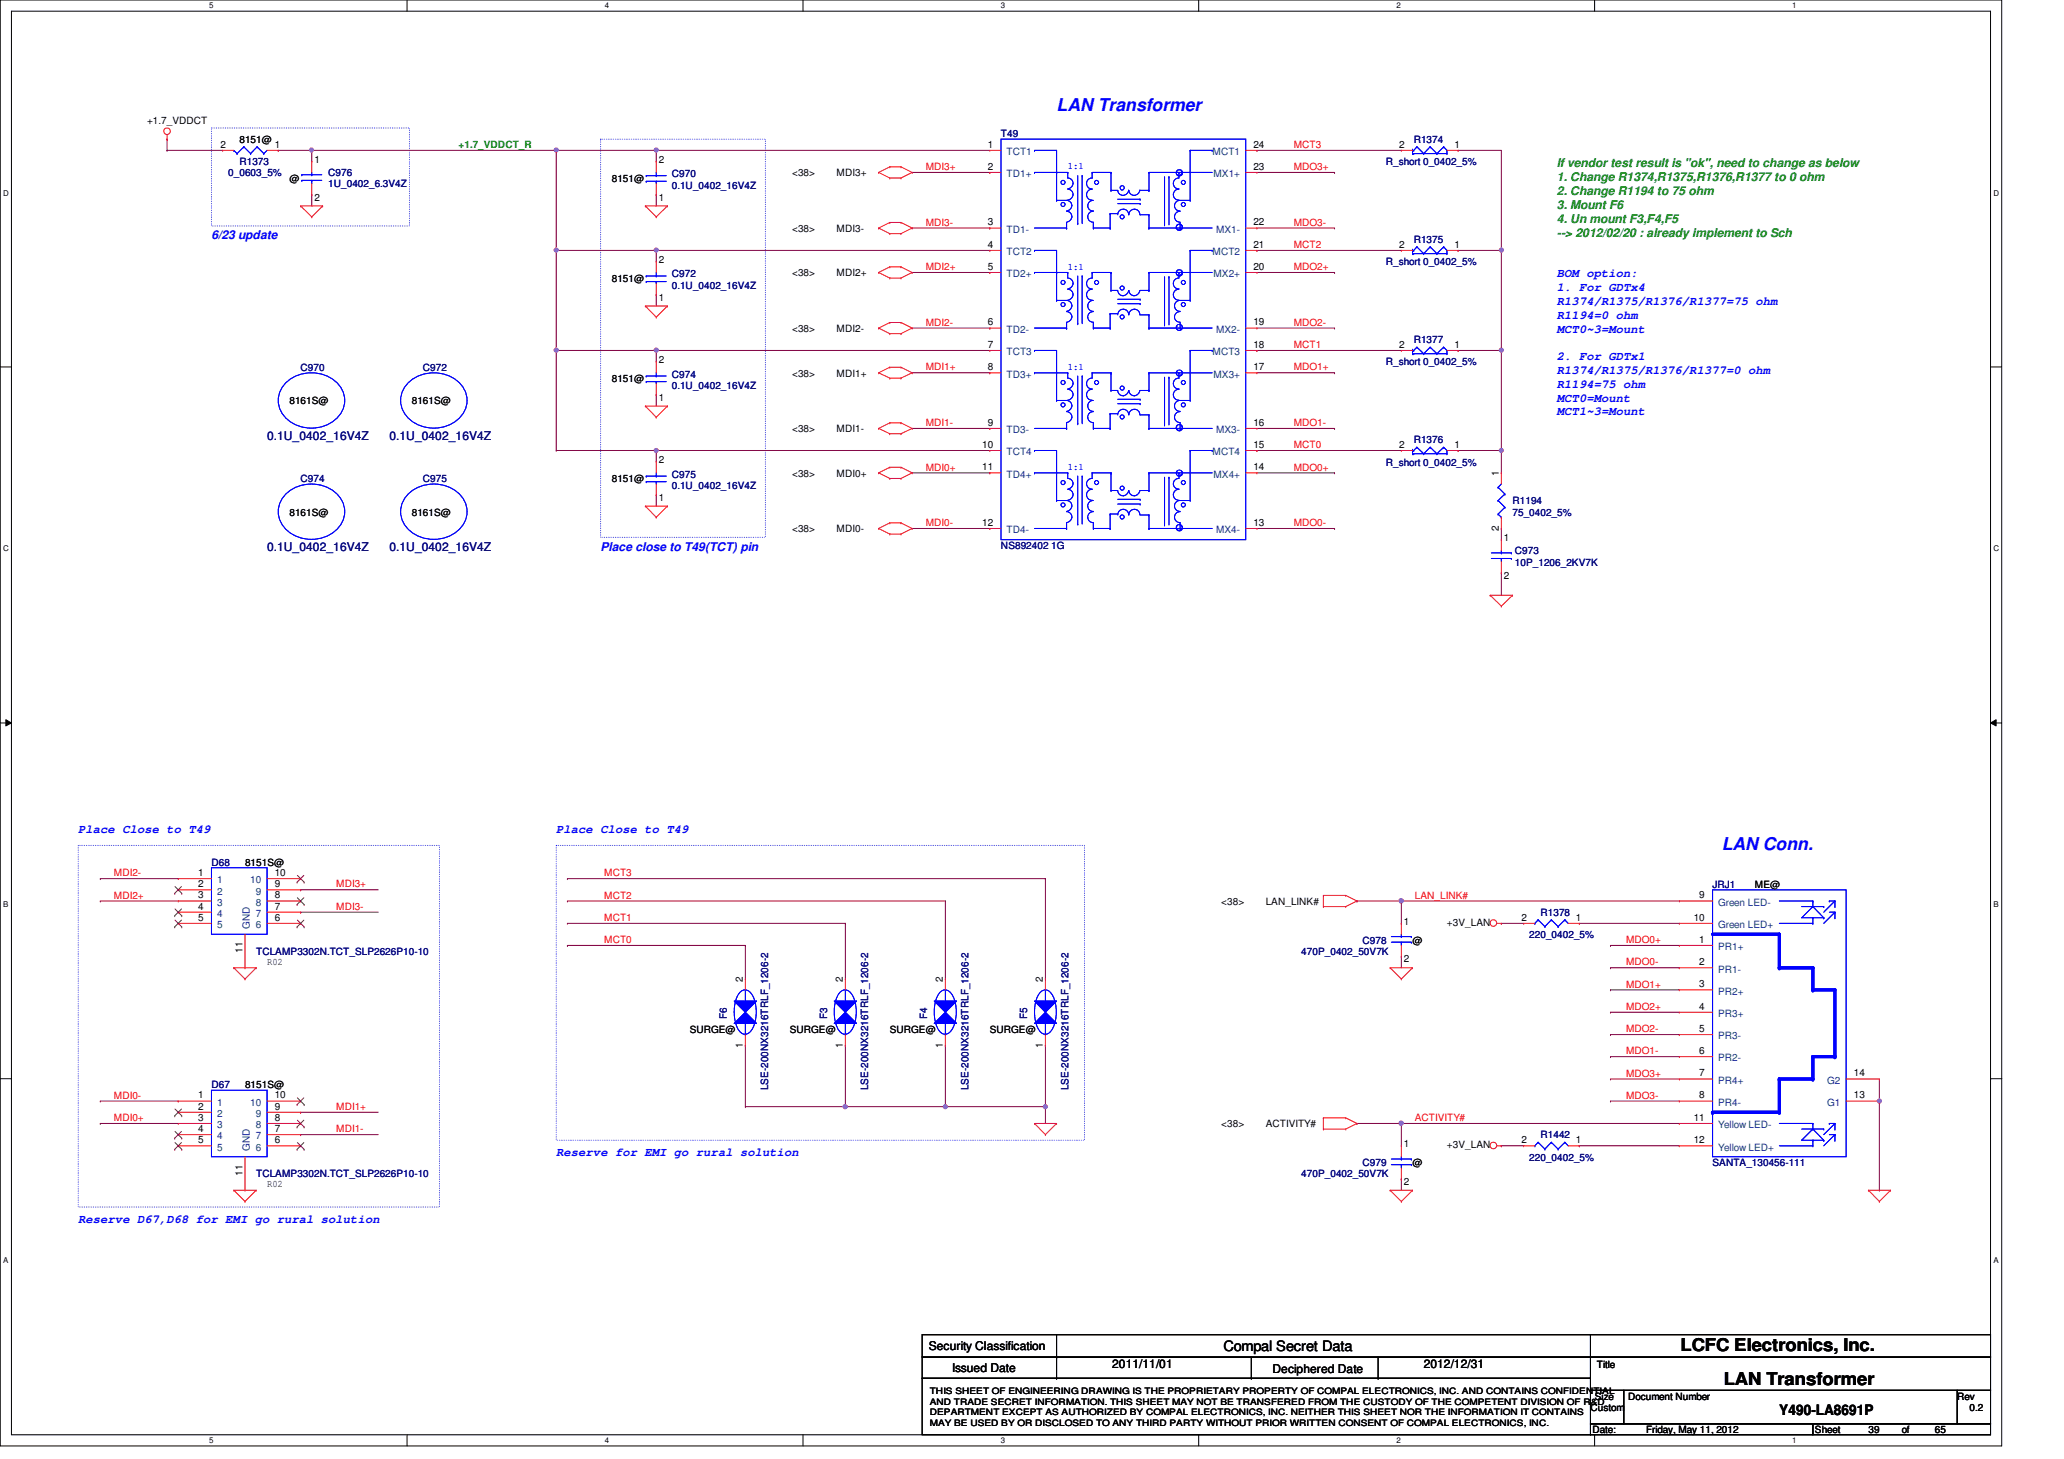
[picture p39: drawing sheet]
<svg xmlns="http://www.w3.org/2000/svg" width="297mm" height="210mm" viewBox="0 0 297 210" stroke-linecap="round" stroke-linejoin="round" font-family="sans-serif">
<defs><g id="words">
<g font-size="2.5" fill="#00f">
<text x="152.1" y="16">LAN Transformer</text>
<text x="247.8" y="122.3">LAN Conn.</text>
</g>
<g font-size="2.5">
<text x="241.8" y="194.4">LCFC Electronics, Inc.</text>
<text x="248.1" y="199.2">LAN Transformer</text>
</g>
<g font-size="2.1">
<text x="176.1" y="194.4">Compal Secret Data</text>
<text x="256.1" y="203.5">Y490-LA8691P</text>
</g>
<g font-size="1.7" fill="#008000">
<text x="224.1" y="24">If vendor test result is &quot;ok&quot;, need to change as below</text>
<text x="224.1" y="26">1. Change R1374,R1375,R1376,R1377 to 0 ohm</text>
<text x="224.1" y="28.1">2. Change R1194 to 75 ohm</text>
<text x="224.1" y="30.1">3. Mount F6</text>
<text x="224.1" y="32.1">4. Un mount F3,F4,F5</text>
<text x="224.1" y="34.2">--&gt; 2012/02/20 : already implement to Sch</text>
</g>
<g font-size="1.7" fill="#00f">
<text x="30.4" y="34.4">6/23 update</text>
<text x="224.1" y="39.9">BOM option:</text>
<text x="224.1" y="41.9">1. For GDTx4</text>
<text x="224.1" y="43.9">R1374/R1375/R1376/R1377=75 ohm</text>
<text x="224.1" y="45.8">R1194=0 ohm</text>
<text x="224.1" y="47.8">MCT0~3=Mount</text>
<text x="224.1" y="51.8">2. For GDTx1</text>
<text x="224.1" y="53.8">R1374/R1375/R1376/R1377=0 ohm</text>
<text x="224.1" y="55.8">R1194=75 ohm</text>
<text x="224.1" y="57.8">MCT0=Mount</text>
<text x="224.1" y="59.8">MCT1~3=Mount</text>
<text x="86.4" y="79.2">Place close to T49(TCT) pin</text>
<text x="11.3" y="119.9">Place Close to T49</text>
<text x="80" y="119.9">Place Close to T49</text>
<text x="80" y="166.3">Reserve for EMI go rural solution</text>
<text x="11.3" y="175.9">Reserve D67,D68 for EMI go rural solution</text>
</g>
<g font-size="1.7" fill="#000080">
<text x="38.4" y="63.2">0.1U_0402_16V4Z</text>
<text x="56" y="63.2">0.1U_0402_16V4Z</text>
<text x="38.4" y="79.2">0.1U_0402_16V4Z</text>
<text x="56" y="79.2">0.1U_0402_16V4Z</text>
</g>
<g font-size="1.7">
<text x="133.7" y="194.3">Security Classification</text>
<text x="137" y="197.3">Issued Date</text>
<text x="160.1" y="196.8">2011/11/01</text>
<text x="183.1" y="197.5">Deciphered Date</text>
<text x="204.9" y="196.8">2012/12/31</text>
</g>
<g font-size="1.4">
<text x="21.2" y="17.9">+1.7_VDDCT</text>
<text x="31.7" y="21.3">2</text>
<text x="34.5" y="20.6">8151@</text>
<text x="39.5" y="21.3">1</text>
<text x="45.3" y="23.4">1</text>
<text x="94.8" y="23.4">2</text>
<text x="142.2" y="21.3">1</text>
<text x="180.4" y="21.3">24</text>
<text x="201.4" y="21.3">2</text>
<text x="209.3" y="21.3">1</text>
<text x="41.7" y="26.2">@</text>
<text x="45.3" y="28.9">2</text>
<text x="88" y="26.2">8151@</text>
<text x="94.8" y="28.9">1</text>
<text x="114" y="25.4">&lt;38&gt;</text>
<text x="120.4" y="25.4">MDI3+</text>
<text x="142.2" y="24.4">2</text>
<text x="180.4" y="24.4">23</text>
<text x="114" y="33.4">&lt;38&gt;</text>
<text x="120.4" y="33.4">MDI3-</text>
<text x="142.2" y="32.4">3</text>
<text x="142.2" y="35.6">4</text>
<text x="180.4" y="35.6">21</text>
<text x="180.4" y="32.4">22</text>
<text x="201.4" y="35.6">2</text>
<text x="209.3" y="35.6">1</text>
<text x="88" y="40.6">8151@</text>
<text x="94.8" y="37.8">2</text>
<text x="114" y="39.8">&lt;38&gt;</text>
<text x="120.4" y="39.8">MDI2+</text>
<text x="142.2" y="38.8">5</text>
<text x="180.4" y="38.8">20</text>
<text x="94.8" y="43.3">1</text>
<text x="114" y="47.8">&lt;38&gt;</text>
<text x="120.4" y="47.8">MDI2-</text>
<text x="142.2" y="46.8">6</text>
<text x="180.4" y="46.8">19</text>
<text x="94.8" y="52.2">2</text>
<text x="142.2" y="50">7</text>
<text x="142.2" y="53.3">8</text>
<text x="180.4" y="50">18</text>
<text x="180.4" y="53.3">17</text>
<text x="201.4" y="50">2</text>
<text x="209.3" y="50">1</text>
<text x="41.7" y="58.2">8161S@</text>
<text x="59.3" y="58.2">8161S@</text>
<text x="88" y="55">8151@</text>
<text x="94.8" y="57.7">1</text>
<text x="114" y="54.2">&lt;38&gt;</text>
<text x="120.4" y="54.2">MDI1+</text>
<text x="114" y="62.2">&lt;38&gt;</text>
<text x="120.4" y="62.2">MDI1-</text>
<text x="141.3" y="64.4">10</text>
<text x="142.2" y="61.3">9</text>
<text x="180.4" y="61.3">16</text>
<text x="180.4" y="64.4">15</text>
<text x="201.4" y="64.4">2</text>
<text x="209.3" y="64.4">1</text>
<text x="88" y="69.4">8151@</text>
<text x="94.8" y="66.6">2</text>
<text x="114" y="68.6">&lt;38&gt;</text>
<text x="120.4" y="68.6">MDI0+</text>
<text x="141.3" y="67.6">11</text>
<text x="180.4" y="67.6">14</text>
<text x="215.7" y="68.5" transform="rotate(-90 215.7 68.5)">1</text>
<text x="41.7" y="74.2">8161S@</text>
<text x="59.3" y="74.2">8161S@</text>
<text x="94.8" y="72.1">1</text>
<text x="114" y="76.6">&lt;38&gt;</text>
<text x="120.4" y="76.6">MDI0-</text>
<text x="141.3" y="75.6">12</text>
<text x="180.4" y="75.6">13</text>
<text x="215.7" y="76.3" transform="rotate(-90 215.7 76.3)">2</text>
<text x="216.4" y="77.8">1</text>
<text x="216.4" y="83.3">2</text>
<text x="35.3" y="124.6">8151S@</text>
<text x="28.5" y="126">1</text>
<text x="28.5" y="127.6">2</text>
<text x="28.5" y="129.2">3</text>
<text x="28.5" y="130.9">4</text>
<text x="39.5" y="130.9">7</text>
<text x="39.5" y="129.2">8</text>
<text x="39.5" y="127.6">9</text>
<text x="39.5" y="126">10</text>
<text x="175.8" y="130.2">&lt;38&gt;</text>
<text x="182.2" y="130.2">LAN_LINK#</text>
<text x="244.6" y="129.2">9</text>
<text x="252.6" y="127.8">ME@</text>
<text x="28.5" y="132.5">5</text>
<text x="34.9" y="137.1" transform="rotate(-90 34.9 137.1)">11</text>
<text x="39.5" y="132.5">6</text>
<text x="202.1" y="133">1</text>
<text x="203.3" y="135.8">@</text>
<text x="208.2" y="133.2">+3V_LAN</text>
<text x="219" y="132.5">2</text>
<text x="226.8" y="132.5">1</text>
<text x="243.8" y="132.5">10</text>
<text x="244.6" y="135.6">1</text>
<text x="38.4" y="138.8">R02</text>
<text x="106.9" y="141.3" transform="rotate(-90 106.9 141.3)">2</text>
<text x="121.3" y="141.3" transform="rotate(-90 121.3 141.3)">2</text>
<text x="135.7" y="141.3" transform="rotate(-90 135.7 141.3)">2</text>
<text x="150.1" y="141.3" transform="rotate(-90 150.1 141.3)">2</text>
<text x="202.1" y="138.5">2</text>
<text x="244.6" y="142">3</text>
<text x="244.6" y="138.9">2</text>
<text x="99.3" y="148.6">SURGE@</text>
<text x="113.7" y="148.6">SURGE@</text>
<text x="128.1" y="148.6">SURGE@</text>
<text x="142.4" y="148.6">SURGE@</text>
<text x="244.6" y="148.5">5</text>
<text x="244.6" y="145.2">4</text>
<text x="106.9" y="150.7" transform="rotate(-90 106.9 150.7)">1</text>
<text x="121.3" y="150.7" transform="rotate(-90 121.3 150.7)">1</text>
<text x="135.7" y="150.7" transform="rotate(-90 135.7 150.7)">1</text>
<text x="150.1" y="150.7" transform="rotate(-90 150.1 150.7)">1</text>
<text x="244.6" y="154.9">7</text>
<text x="244.6" y="151.6">6</text>
<text x="266.8" y="154.9">14</text>
<text x="28.5" y="158">1</text>
<text x="28.5" y="159.6">2</text>
<text x="28.5" y="161.2">3</text>
<text x="35.3" y="156.6">8151S@</text>
<text x="39.5" y="161.2">8</text>
<text x="39.5" y="159.6">9</text>
<text x="39.5" y="158">10</text>
<text x="243.8" y="161.2">11</text>
<text x="244.6" y="158">8</text>
<text x="266.8" y="158">13</text>
<text x="28.5" y="162.9">4</text>
<text x="28.5" y="164.5">5</text>
<text x="39.5" y="164.5">6</text>
<text x="39.5" y="162.9">7</text>
<text x="175.8" y="162.2">&lt;38&gt;</text>
<text x="182.2" y="162.2">ACTIVITY#</text>
<text x="202.1" y="165">1</text>
<text x="203.3" y="167.8">@</text>
<text x="208.2" y="165.2">+3V_LAN</text>
<text x="219" y="164.5">2</text>
<text x="226.8" y="164.5">1</text>
<text x="243.8" y="164.5">12</text>
<text x="34.9" y="169.1" transform="rotate(-90 34.9 169.1)">11</text>
<text x="38.4" y="170.8">R02</text>
<text x="202.1" y="170.5">2</text>
<text x="229.8" y="196.8">Title</text>
<text x="228.9" y="203">Custom</text>
<text x="229.5" y="201.4">Size</text>
<text x="234.3" y="201.4">Document Number</text>
<text x="281.7" y="201.4">Rev</text>
<text x="283.5" y="203">0.2</text>
<text x="229.2" y="206.2">Date:</text>
<text x="236.9" y="206.2">Friday, May 11, 2012</text>
<text x="261.2" y="206.2">Sheet</text>
<text x="268.9" y="206.2">39</text>
<text x="273.7" y="206.2">of</text>
<text x="278.5" y="206.2">65</text>
</g>
<g font-size="1.4" fill="#000080">
<text x="34.5" y="23.7">R1373</text>
<text x="144.1" y="19.8">T49</text>
<text x="199.4" y="23.7">R_short 0_0402_5%</text>
<text x="203.5" y="20.6">R1374</text>
<text x="32.8" y="25.4">0_0603_5%</text>
<text x="47.2" y="25.4">C976</text>
<text x="47.2" y="27">1U_0402_6.3V4Z</text>
<text x="96.7" y="25.5">C970</text>
<text x="96.7" y="27.1">0.1U_0402_16V4Z</text>
<text x="203.5" y="35">R1375</text>
<text x="96.7" y="39.9">C972</text>
<text x="96.7" y="41.5">0.1U_0402_16V4Z</text>
<text x="199.4" y="38.2">R_short 0_0402_5%</text>
<text x="43.3" y="53.4">C970</text>
<text x="60.9" y="53.4">C972</text>
<text x="199.4" y="52.6">R_short 0_0402_5%</text>
<text x="203.5" y="49.4">R1377</text>
<text x="96.7" y="54.3">C974</text>
<text x="96.7" y="55.9">0.1U_0402_16V4Z</text>
<text x="203.5" y="63.8">R1376</text>
<text x="43.3" y="69.4">C974</text>
<text x="60.9" y="69.4">C975</text>
<text x="96.7" y="68.7">C975</text>
<text x="96.7" y="70.3">0.1U_0402_16V4Z</text>
<text x="199.4" y="67">R_short 0_0402_5%</text>
<text x="217.7" y="72.6">R1194</text>
<text x="217.7" y="74.2">75_0402_5%</text>
<text x="144.1" y="79">NS892402 1G</text>
<text x="218" y="79.8">C973</text>
<text x="218" y="81.4">10P_1206_2KV7K</text>
<text x="30.4" y="124.6">D68</text>
<text x="221.7" y="131.8">R1378</text>
<text x="246.5" y="127.8">JRJ1</text>
<text x="36.9" y="137.4">TCLAMP3302N.TCT_SLP2626P10-10</text>
<text x="187.3" y="137.4">470P_0402_50V7K</text>
<text x="196.1" y="135.8">C978</text>
<text x="220.1" y="135">220_0402_5%</text>
<text x="104.6" y="146.6" transform="rotate(-90 104.6 146.6)">F6</text>
<text x="119" y="146.6" transform="rotate(-90 119 146.6)">F3</text>
<text x="133.4" y="146.6" transform="rotate(-90 133.4 146.6)">F4</text>
<text x="147.8" y="146.6" transform="rotate(-90 147.8 146.6)">F5</text>
<text x="30.4" y="156.6">D67</text>
<text x="110.5" y="156.8" transform="rotate(-90 110.5 156.8)">LSE-200NX3216TRLF_1206-2</text>
<text x="124.9" y="156.8" transform="rotate(-90 124.9 156.8)">LSE-200NX3216TRLF_1206-2</text>
<text x="139.4" y="156.8" transform="rotate(-90 139.4 156.8)">LSE-200NX3216TRLF_1206-2</text>
<text x="153.8" y="156.8" transform="rotate(-90 153.8 156.8)">LSE-200NX3216TRLF_1206-2</text>
<text x="196.1" y="167.8">C979</text>
<text x="220.1" y="167">220_0402_5%</text>
<text x="221.7" y="163.8">R1442</text>
<text x="246.5" y="167.8">SANTA_130456-111</text>
<text x="36.9" y="169.4">TCLAMP3302N.TCT_SLP2626P10-10</text>
<text x="187.3" y="169.4">470P_0402_50V7K</text>
</g>
<text font-size="1.4" fill="#008000" x="66" y="21.3">+1.7_VDDCT_R</text>
<g font-size="1.4" fill="#004080">
<text x="144.9" y="22.3">TCT1</text>
<text x="174.5" y="22.3">MCT1</text>
<text x="144.9" y="25.5">TD1+</text>
<text x="174.6" y="25.5">MX1+</text>
<text x="144.9" y="33.5">TD1-</text>
<text x="175" y="33.5">MX1-</text>
<text x="144.9" y="36.7">TCT2</text>
<text x="144.9" y="39.9">TD2+</text>
<text x="174.5" y="36.7">MCT2</text>
<text x="174.6" y="39.9">MX2+</text>
<text x="144.9" y="47.9">TD2-</text>
<text x="175" y="47.9">MX2-</text>
<text x="144.9" y="51.1">TCT3</text>
<text x="174.5" y="51.1">MCT3</text>
<text x="144.9" y="54.3">TD3+</text>
<text x="174.6" y="54.3">MX3+</text>
<text x="144.9" y="62.3">TD3-</text>
<text x="144.9" y="65.5">TCT4</text>
<text x="174.5" y="65.5">MCT4</text>
<text x="175" y="62.3">MX3-</text>
<text x="144.9" y="68.7">TD4+</text>
<text x="174.6" y="68.7">MX4+</text>
<text x="144.9" y="76.7">TD4-</text>
<text x="175" y="76.7">MX4-</text>
<text x="31.2" y="127.1">1</text>
<text x="31.2" y="128.7">2</text>
<text x="31.2" y="130.3">3</text>
<text x="31.2" y="131.9">4</text>
<text x="36" y="127.1">10</text>
<text x="36.8" y="131.9">7</text>
<text x="36.8" y="130.3">8</text>
<text x="36.8" y="128.7">9</text>
<text x="247.3" y="130.3">Green LED-</text>
<text x="31.2" y="133.5">5</text>
<text x="35.9" y="133.6" transform="rotate(-90 35.9 133.6)">GND</text>
<text x="36.8" y="133.5">6</text>
<text x="247.3" y="136.7">PR1+</text>
<text x="247.3" y="133.5">Green LED+</text>
<text x="247.3" y="143.1">PR2+</text>
<text x="247.3" y="139.9">PR1-</text>
<text x="247.3" y="149.5">PR3-</text>
<text x="247.3" y="146.3">PR3+</text>
<text x="247.3" y="155.9">PR4+</text>
<text x="247.3" y="152.7">PR2-</text>
<text x="263" y="155.9">G2</text>
<text x="31.2" y="159.1">1</text>
<text x="31.2" y="160.7">2</text>
<text x="36" y="159.1">10</text>
<text x="36.8" y="160.7">9</text>
<text x="247.3" y="159.1">PR4-</text>
<text x="263" y="159.1">G1</text>
<text x="31.2" y="162.3">3</text>
<text x="31.2" y="163.9">4</text>
<text x="31.2" y="165.5">5</text>
<text x="35.9" y="165.6" transform="rotate(-90 35.9 165.6)">GND</text>
<text x="36.8" y="165.5">6</text>
<text x="36.8" y="163.9">7</text>
<text x="36.8" y="162.3">8</text>
<text x="247.3" y="162.3">Yellow LED-</text>
<text x="247.3" y="165.5">Yellow LED+</text>
</g>
<g font-size="1.4" fill="#f00">
<text x="186.2" y="21.3">MCT3</text>
<text x="133.2" y="24.5">MDI3+</text>
<text x="186.2" y="24.5">MDO3+</text>
<text x="133.2" y="32.5">MDI3-</text>
<text x="186.2" y="35.7">MCT2</text>
<text x="186.2" y="32.5">MDO3-</text>
<text x="133.2" y="38.9">MDI2+</text>
<text x="186.2" y="38.9">MDO2+</text>
<text x="133.2" y="46.9">MDI2-</text>
<text x="186.2" y="46.9">MDO2-</text>
<text x="133.2" y="53.3">MDI1+</text>
<text x="186.2" y="50.1">MCT1</text>
<text x="186.2" y="53.3">MDO1+</text>
<text x="133.2" y="61.3">MDI1-</text>
<text x="186.2" y="64.5">MCT0</text>
<text x="186.2" y="61.3">MDO1-</text>
<text x="133.2" y="67.7">MDI0+</text>
<text x="186.2" y="67.7">MDO0+</text>
<text x="133.2" y="75.7">MDI0-</text>
<text x="186.2" y="75.7">MDO0-</text>
<text x="16.4" y="129.3">MDI2+</text>
<text x="16.4" y="126.1">MDI2-</text>
<text x="48.4" y="127.7">MDI3+</text>
<text x="48.4" y="130.9">MDI3-</text>
<text x="86.9" y="129.3">MCT2</text>
<text x="86.9" y="126.1">MCT3</text>
<text x="203.6" y="129.3">LAN_LINK#</text>
<text x="86.9" y="132.5">MCT1</text>
<text x="86.9" y="135.7">MCT0</text>
<text x="234" y="135.7">MDO0+</text>
<text x="234" y="138.9">MDO0-</text>
<text x="234" y="142.1">MDO1+</text>
<text x="234" y="145.3">MDO2+</text>
<text x="234" y="148.5">MDO2-</text>
<text x="234" y="151.7">MDO1-</text>
<text x="234" y="154.9">MDO3+</text>
<text x="16.4" y="161.3">MDI0+</text>
<text x="16.4" y="158.1">MDI0-</text>
<text x="48.4" y="159.7">MDI1+</text>
<text x="203.6" y="161.3">ACTIVITY#</text>
<text x="234" y="158.1">MDO3-</text>
<text x="48.4" y="162.9">MDI1-</text>
</g>
<g font-size="1.4" fill="#00f">
<text x="153.7" y="24.4">1:1</text>
<text x="153.7" y="38.8">1:1</text>
<text x="153.7" y="53.2">1:1</text>
<text x="153.7" y="67.6">1:1</text>
</g>
<g font-size="1.3">
<text x="133.8" y="200.6">THIS SHEET OF ENGINEERING DRAWING IS THE PROPRIETARY PROPERTY OF COMPAL ELECTRONICS, INC. AND CONTAINS CONFIDENTIAL</text>
<text x="133.8" y="202.1">AND TRADE SECRET INFORMATION. THIS SHEET MAY NOT BE TRANSFERED FROM THE CUSTODY OF THE COMPETENT DIVISION OF R&amp;D</text>
<text x="133.8" y="203.6">DEPARTMENT EXCEPT AS AUTHORIZED BY COMPAL ELECTRONICS, INC. NEITHER THIS SHEET NOR THE INFORMATION IT CONTAINS</text>
<text x="133.8" y="205.1">MAY BE USED BY OR DISCLOSED TO ANY THIRD PARTY WITHOUT PRIOR WRITTEN CONSENT OF COMPAL ELECTRONICS, INC.</text>
</g>
<g font-size="1.1">
<text x="30.1" y="1.1">5</text>
<text x="87" y="1.1">4</text>
<text x="144" y="1.1">3</text>
<text x="201" y="1.1">2</text>
<text x="257.9" y="1.1">1</text>
<text x=".5" y="28.2">D</text>
<text x="286.9" y="28.2">D</text>
<text x=".5" y="79.3">C</text>
<text x="286.9" y="79.3">C</text>
<text x=".5" y="130.6">B</text>
<text x="286.9" y="130.6">B</text>
<text x=".5" y="181.7">A</text>
<text x="286.9" y="181.7">A</text>
<text x="30.1" y="207.6">5</text>
<text x="87" y="207.6">4</text>
<text x="144" y="207.6">3</text>
<text x="201" y="207.6">2</text>
<text x="257.9" y="207.6">1</text>
</g>
</g></defs>
<path d="M0 0h288.1v208h-288.1zM1.6 1.6h284.9v204.8h-284.9z" fill="none" stroke="#000" stroke-width=".14"/>
<g fill="#fff">
<path d="M30.1 .2h.6v1.2h-.6z"/>
<path d="M30.1 206.6h.6v1.2h-.6z"/>
</g>
<path d="M58.6 0v1.6M58.6 206.4v1.6" fill="none" stroke="#000" stroke-width=".14"/>
<g fill="#fff">
<path d="M87 .2h.6v1.2h-.6z"/>
<path d="M87 206.6h.6v1.2h-.6z"/>
</g>
<path d="M115.6 0v1.6M115.6 206.4v1.6" fill="none" stroke="#000" stroke-width=".14"/>
<g fill="#fff">
<path d="M144 .2h.6v1.2h-.6z"/>
<path d="M144 206.6h.6v1.2h-.6z"/>
</g>
<path d="M172.5 0v1.6M172.5 206.4v1.6" fill="none" stroke="#000" stroke-width=".14"/>
<g fill="#fff">
<path d="M201 .2h.5v1.2h-.5z"/>
<path d="M201 206.6h.5v1.2h-.5z"/>
</g>
<path d="M229.5 0v1.6M229.5 206.4v1.6" fill="none" stroke="#000" stroke-width=".14"/>
<g fill="#fff">
<path d="M257.9 .2h.6v1.2h-.6z"/>
<path d="M257.9 206.6h.6v1.2h-.6z"/>
<path d="M.5 27.2h.7v1.2h-.7z"/>
<path d="M286.9 27.2h.8v1.2h-.8z"/>
<path d="M.5 78.4h.7v1.1h-.7z"/>
<path d="M286.9 78.4h.8v1.1h-.8z"/>
</g>
<path d="M0 52.8h1.6M286.5 52.8h1.6" fill="none" stroke="#000" stroke-width=".14"/>
<g fill="#fff">
<path d="M.5 129.6h.7v1.2h-.7z"/>
<path d="M286.9 129.6h.7v1.2h-.7z"/>
</g>
<path d="M0 104h1.6M.8 103.5l.8 .5-.8 .4zM286.5 104l.8-.5v.9zM286.5 104h1.6" fill="none" stroke="#000" stroke-width=".14"/>
<path d="M.8 103.5l.8 .5-.8 .4zM286.5 104l.8-.5v.9z" fill="#000"/>
<g fill="#fff">
<path d="M.5 180.8h.7v1.1h-.7z"/>
<path d="M286.9 180.8h.7v1.1h-.7z"/>
</g>
<path d="M0 155.2h1.6M286.5 155.2h1.6" fill="none" stroke="#000" stroke-width=".14"/>
<path d="M30.4 18.4h28.5v14.1h-28.5zM86.4 20h23.7v57.3h-23.7zM11.3 121.6h51.9v52.1h-51.9zM80 121.6h76.1v42.4h-76.1z" fill="none" stroke="#00f" stroke-width=".14" stroke-dasharray="0 .3"/>
<g fill="none" stroke="#800040" stroke-width=".14">
<path d="M94.4 28h.1M94.4 21.6h.1M94.4 36h.1M94.4 21.6v1.6M94.4 28v1.6M94.4 36v1.6M94.4 36h48M131.3 24.8h11.1M131.3 39.2h11.1M131.3 32.8h11.1M142.4 24.8h.1M142.4 39.2h.1"/>
<path d="M142.4 32.8h.1M180.9 21.6h.1M180.9 36h.1M180.9 24.8h11.2M180.9 39.2h11.2M180.9 32.8h11.2M180.9 21.6h20.8M180.9 36h20.8M192.1 24.8h.1M192.1 32.8h.1M192.1 39.2h.1M94.4 56.8h.1"/>
<path d="M94.4 42.4h.1M94.4 50.4h.1M94.4 42.4v1.6M94.4 56.8v1.6M94.4 50.4h48M131.3 53.6h11.1M131.3 47.2h11.1M142.4 53.6h.1M142.4 47.2h.1M180.9 50.4h.1M180.9 53.6h11.2M180.9 47.2h11.2"/>
<path d="M180.9 50.4h20.8M192.1 47.2h.1M192.1 53.6h.1M94.4 71.2h.1M94.4 71.2v1.6M131.3 76h11.1M142.4 76h.1M180.9 64.8h.1M180.9 76h11.2M180.9 64.8h20.8M180.9 61.6h11.2M180.9 68h11.2"/>
<path d="M192.1 61.6h.1M192.1 68h.1M192.1 76h.1M216.1 76h.1M216.1 76v1.6M216.1 82.4h.1M216.1 82.4v3.2"/>
</g>
<circle cx="94.4" cy="50.4" r=".3" fill="#f0f"/>
<circle cx="94.4" cy="50.4" r=".3" fill="none" stroke="#f0f" stroke-width=".14"/>
<path d="M94.4 50.4h.1M94.4 50.4v1.6M94.4 64.8h.1M94.4 64.8h48" fill="none" stroke="#800040" stroke-width=".14"/>
<circle cx="94.4" cy="64.8" r=".3" fill="#f0f"/>
<circle cx="94.4" cy="64.8" r=".3" fill="none" stroke="#f0f" stroke-width=".14"/>
<g fill="none" stroke="#800040" stroke-width=".14">
<path d="M24 21.6h.1M24 20h.1M24 21.6h8M24 20v1.6M40 21.6h.1M40 21.6h4.9M44.9 21.6h.1M44.9 28h.1M44.9 21.6v1.6M44.9 28v1.6M80 21.6h.1M80 21.6h14.4"/>
<path d="M94.4 64.8h.1M94.4 64.8v1.6M131.3 61.6h11.1M131.3 68h11.1M142.4 61.6h.1M142.4 68h.1"/>
</g>
<circle cx="94.4" cy="21.6" r=".3" fill="#f0f"/>
<circle cx="94.4" cy="21.6" r=".3" fill="none" stroke="#f0f" stroke-width=".14"/>
<circle cx="80" cy="21.6" r=".3" fill="#f0f"/>
<circle cx="80" cy="21.6" r=".3" fill="none" stroke="#f0f" stroke-width=".14"/>
<path d="M80 21.6h.1M80 36h.1M80 21.6v14.4M80 36h14.4M94.4 21.6h.1M94.4 21.6h48" fill="none" stroke="#800040" stroke-width=".14"/>
<circle cx="94.4" cy="36" r=".3" fill="#f0f"/>
<circle cx="94.4" cy="36" r=".3" fill="none" stroke="#f0f" stroke-width=".14"/>
<circle cx="80" cy="36" r=".3" fill="#f0f"/>
<circle cx="80" cy="36" r=".3" fill="none" stroke="#f0f" stroke-width=".14"/>
<path d="M44.9 21.6h.1M44.9 21.6h35.1" fill="none" stroke="#800040" stroke-width=".14"/>
<circle cx="44.8" cy="21.6" r=".3" fill="#f0f"/>
<circle cx="44.8" cy="21.6" r=".3" fill="none" stroke="#f0f" stroke-width=".14"/>
<path d="M80 36h.1M80 36v28.8M80 50.4h.1M80 50.4h14.4M80 64.8h.1M80 64.8h14.4" fill="none" stroke="#800040" stroke-width=".14"/>
<circle cx="80" cy="50.4" r=".3" fill="#f0f"/>
<circle cx="80" cy="50.4" r=".3" fill="none" stroke="#f0f" stroke-width=".14"/>
<path d="M81.7 129.6h.1M81.7 132.8h.1M81.7 129.6h54.4M81.7 132.8h40M150.4 159.2h.1M150.4 159.2v2.4" fill="none" stroke="#800040" stroke-width=".14"/>
<circle cx="150.4" cy="159.2" r=".3" fill="#f0f"/>
<circle cx="150.4" cy="159.2" r=".3" fill="none" stroke="#f0f" stroke-width=".14"/>
<path d="M136.1 159.2h.1M136.1 159.2h14.3" fill="none" stroke="#800040" stroke-width=".14"/>
<circle cx="136.1" cy="159.2" r=".3" fill="#f0f"/>
<circle cx="136.1" cy="159.2" r=".3" fill="none" stroke="#f0f" stroke-width=".14"/>
<path d="M107.3 150.4h.1M107.3 159.2h.1M107.3 150.4v8.8M121.7 150.4h.1M121.7 159.2h.1M121.7 150.4v8.8M136.1 150.4h.1M136.1 150.4v8.8h-28.8" fill="none" stroke="#800040" stroke-width=".14"/>
<circle cx="121.6" cy="159.2" r=".31" fill="#f0f"/>
<circle cx="121.6" cy="159.2" r=".31" fill="none" stroke="#f0f" stroke-width=".14"/>
<g fill="none" stroke="#800040" stroke-width=".14">
<path d="M14.4 129.6h.1M14.4 126.4h.1M14.4 126.4h11.3M14.4 129.6h11.3M43.3 128h.1M43.3 131.2h.1M43.3 128h11.1M43.3 131.2h11.1M81.7 126.4h.1M81.7 136h.1M81.7 126.4h68.7M81.7 136h25.6"/>
<path d="M107.3 136h.1M107.3 136v4.8M121.7 132.8h.1M121.7 132.8v8M136.1 129.6h.1M136.1 129.6v11.2M150.4 126.4h.1M150.4 126.4v14.4M201.7 129.6h.1M201.7 129.6h40M14.4 158.4h.1M14.4 158.4h11.3"/>
<path d="M150.4 150.4h.1M150.4 150.4v8.8M14.4 161.6h.1M14.4 161.6h11.3M43.3 160h.1M43.3 163.2h.1M43.3 160h11.1M43.3 163.2h11.1"/>
</g>
<circle cx="201.6" cy="129.6" r=".32" fill="#f0f"/>
<circle cx="201.6" cy="129.6" r=".32" fill="none" stroke="#f0f" stroke-width=".14"/>
<path d="M195.3 129.6h.1M195.3 129.6h6.4M201.7 137.6h.1M201.7 137.6v1.6M201.7 161.6h.1M201.7 161.6h40" fill="none" stroke="#800040" stroke-width=".14"/>
<circle cx="201.6" cy="161.6" r=".32" fill="#f0f"/>
<circle cx="201.6" cy="161.6" r=".32" fill="none" stroke="#f0f" stroke-width=".14"/>
<g fill="none" stroke="#800040" stroke-width=".14">
<path d="M201.7 129.6h.1M201.7 129.6v3.2M216.1 132.8h.1M216.1 132.8h3.2M227.3 132.8h.1M227.3 132.8h14.4M231.8 139.2h.1M231.8 136h.1M231.8 139.2h9.9M231.8 136h9.9M231.8 145.6h.1M231.8 142.4h.1"/>
<path d="M231.8 152h.1M231.8 148.8h.1M231.8 155.2h.1M231.8 158.4h.1M231.8 145.6h9.9M231.8 142.4h9.9M231.8 152h9.9M231.8 148.8h9.9M231.8 155.2h9.9M231.8 158.4h9.9M270.5 158.4h.1M270.5 155.2v3.2"/>
<path d="M195.3 161.6h.1M195.3 161.6h6.4M201.7 161.6h.1M201.7 169.6h.1M201.7 161.6v3.2M201.7 169.6v1.6M216.1 164.8h.1M216.1 164.8h3.2M227.3 164.8h.1M227.3 164.8h14.4"/>
</g>
<circle cx="270.5" cy="158.4" r=".3" fill="#f0f"/>
<circle cx="270.5" cy="158.4" r=".3" fill="none" stroke="#f0f" stroke-width=".14"/>
<path d="M209.8 50.4h.1M209.8 50.4h6.3v17.6M209.8 64.8h.1M209.8 64.8h6.3M216.1 68h.1M216.1 64.8h.1M270.5 158.4v12.8M270.5 171.2h.1" fill="none" stroke="#800040" stroke-width=".14"/>
<circle cx="216.1" cy="50.4" r=".3" fill="#f0f"/>
<circle cx="216.1" cy="50.4" r=".3" fill="none" stroke="#f0f" stroke-width=".14"/>
<circle cx="216.1" cy="64.8" r=".3" fill="#f0f"/>
<circle cx="216.1" cy="64.8" r=".3" fill="none" stroke="#f0f" stroke-width=".14"/>
<path d="M209.8 36h.1M209.8 21.6h.1M209.8 36h6.3M209.8 21.6h6.3v28.8M216.1 36h.1M216.1 50.4h.1" fill="none" stroke="#800040" stroke-width=".14"/>
<circle cx="216.1" cy="36" r=".3" fill="#f0f"/>
<circle cx="216.1" cy="36" r=".3" fill="none" stroke="#f0f" stroke-width=".14"/>
<g fill="none" stroke="#f00" stroke-width=".14">
<path d="M24 19.4v.6M24 20h.1M43.3 29.6h.1M43.3 29.6h3.1M43.3 29.6l1.6 1.6M44.9 31.2h.1M46.4 29.6h.1M46.4 29.6l-1.5 1.6M92.9 29.6h.1M92.9 29.6h3.2M92.9 29.6l1.5 1.6M94.4 31.2h.1"/>
<path d="M96.1 29.6h.1M96.1 29.6l-1.7 1.6M126.4 24.8h.1M126.4 32.8h.1M126.4 39.2h.1M126.4 24.8l1.7 .8M126.4 32.8l1.7 .8M126.4 39.2l1.7 .8M128.1 25.6h.1M128.1 24h.1M128.1 33.6h.1M128.1 32h.1"/>
<path d="M128.1 38.4h.1M128.1 25.6h1.6M128.1 24h1.6M128.1 24l-1.7 .8M128.1 33.6h1.6M128.1 32h1.6M128.1 32l-1.7 .8M128.1 38.4h1.6M128.1 38.4l-1.7 .8M129.7 25.6h.1M129.7 24h.1M129.7 33.6h.1"/>
<path d="M129.7 32h.1M129.7 38.4h.1M129.7 24l1.6 .8M129.7 32l1.6 .8M129.7 38.4l1.6 .8M131.3 24.8h.1M131.3 32.8h.1M131.3 39.2h.1M131.3 24.8l-1.6 .8M131.3 32.8l-1.6 .8M131.3 39.2l-1.6 .8M92.9 58.4h.1"/>
<path d="M92.9 44h.1M92.9 58.4h3.2M92.9 58.4l1.5 1.6M92.9 44h3.2M92.9 44l1.5 1.6M94.4 45.6h.1M96.1 58.4h.1M96.1 44h.1M96.1 58.4l-1.7 1.6M96.1 44l-1.7 1.6M126.4 53.6h.1M126.4 47.2h.1"/>
<path d="M126.4 53.6l1.7 .8M126.4 47.2l1.7 .8M128.1 54.4h.1M128.1 52.8h.1M128.1 48h.1M128.1 46.4h.1M128.1 40h.1M128.1 54.4h1.6M128.1 52.8h1.6M128.1 52.8l-1.7 .8M128.1 48h1.6M128.1 46.4h1.6"/>
<path d="M128.1 46.4l-1.7 .8M128.1 40h1.6M129.7 54.4h.1M129.7 52.8h.1M129.7 48h.1M129.7 46.4h.1M129.7 40h.1M129.7 52.8l1.6 .8M129.7 46.4l1.6 .8M131.3 53.6h.1M131.3 47.2h.1M131.3 53.6l-1.6 .8"/>
<path d="M131.3 47.2l-1.6 .8M92.9 72.8h.1M92.9 72.8h3.2M92.9 72.8l1.5 1.6M94.4 60h.1M94.4 74.4h.1M94.4 71.2h.1M94.4 66.4h.1M94.4 66.4v1.6M94.4 69.6v1.6M96.1 72.8h.1M96.1 72.8l-1.7 1.6"/>
<path d="M126.4 76h.1M126.4 61.6h.1M126.4 68h.1M126.4 76l1.7 .8M126.4 61.6l1.7 .8M126.4 68l1.7 .8M128.1 76.8h.1M128.1 75.2h.1M128.1 62.4h.1M128.1 60.8h.1M128.1 68.8h.1M128.1 67.2h.1"/>
<path d="M128.1 76.8h1.6M128.1 75.2h1.6M128.1 75.2l-1.7 .8M128.1 62.4h1.6M128.1 60.8h1.6M128.1 60.8l-1.7 .8M128.1 68.8h1.6M128.1 67.2h1.6M128.1 67.2l-1.7 .8M129.7 76.8h.1M129.7 75.2h.1M129.7 62.4h.1"/>
<path d="M129.7 60.8h.1M129.7 68.8h.1M129.7 67.2h.1M129.7 75.2l1.6 .8M129.7 60.8l1.6 .8M129.7 67.2l1.6 .8M131.3 76h.1M131.3 61.6h.1M131.3 68h.1M131.3 76l-1.6 .8M131.3 61.6l-1.6 .8M131.3 68l-1.6 .8"/>
<path d="M216.1 77.6h.1M216.1 77.6v1.6M214.5 85.6h.1M214.5 85.6h3.2M214.5 85.6l1.6 1.6M216.1 87.2h.1M216.1 82.4h.1M216.1 80.8v1.6M217.7 85.6h.1M217.7 85.6l-1.6 1.6M33.7 139.2h.1M33.7 139.2h3.2"/>
<path d="M33.7 139.2l1.6 1.6M36.9 139.2h.1M36.9 139.2l-1.6 1.6M190.5 130.4h.1M190.5 128.8h.1M190.5 128.8h3.2M190.5 130.4h3.2M190.5 128.8v1.6M193.7 128.8h.1M193.7 130.4h.1M193.7 128.8l1.6 .8M195.3 129.6h.1"/>
<path d="M195.3 129.6l-1.6 .8M200.1 139.2h.1M200.1 139.2h3.2M200.1 139.2l1.6 1.6M203.3 139.2h.1M203.3 139.2l-1.6 1.6M215.4 132.8h.7M216.1 132.8h.1M35.3 140.8h.1M201.7 140.8h.1M33.7 171.2h.1M33.7 171.2h3.2"/>
<path d="M33.7 171.2l1.6 1.6M35.3 172.8h.1M36.9 171.2h.1M36.9 171.2l-1.6 1.6M148.9 161.6h.1M148.9 161.6h3.2M148.9 161.6l1.5 1.6M150.4 163.2h.1M152.1 161.6h.1M152.1 161.6l-1.7 1.6M190.5 162.4h.1M190.5 160.8h.1"/>
<path d="M190.5 160.8v1.6M190.5 160.8h3.2M190.5 162.4h3.2M193.7 160.8h.1M193.7 162.4h.1M193.7 160.8l1.6 .8M195.3 161.6h.1M195.3 161.6l-1.6 .8M200.1 171.2h.1M200.1 171.2h3.2M200.1 171.2l1.6 1.6M201.7 172.8h.1"/>
<path d="M201.7 164.8h.1M201.7 169.6h.1M201.7 164.8v1.6M201.7 168v1.6M203.3 171.2h.1M203.3 171.2l-1.6 1.6M215.4 164.8h.7M216.1 164.8h.1M268.9 171.2h.1M268.9 171.2h3.2M268.9 171.2l1.6 1.6M270.5 172.8h.1"/>
<path d="M272.1 171.2h.1M272.1 171.2l-1.6 1.6"/>
<circle cx="24" cy="18.9" r=".47"/>
<circle cx="214.9" cy="132.8" r=".47"/>
<circle cx="214.9" cy="164.8" r=".47"/>
</g>
<g fill="none" stroke="#000" stroke-width=".14">
<path d="M132.7 192h96.2v3.2h-96.2zM132.7 195.2h96.2v3.1h-96.2zM132.7 198.3h96.2v8.1h-96.2zM152.1 195.2h.1M152.1 198.3h.1M152.1 192v6.3M180.1 198.3h.1M180.1 195.2v3.1M198.3 198.3h.1M198.3 195.2v3.1M228.9 192h57.6v3.2h-57.6zM228.9 195.2h57.6v4.8h-57.6z"/>
<path d="M228.9 200h4.8v4.9h-4.8zM228.9 204.9h32v1.5h-32zM233.7 200h48v4.9h-48zM260.9 204.9h25.6v1.5h-25.6zM281.7 200h4.8v4.9h-4.8z"/>
</g>
<g fill="none" stroke="#00f" stroke-width=".14">
<path d="M58.8 55.1a5.4 5.4 0 0 1 7.8 .5 3.5 3.5 0 0 1-1.1 5 5.2 5.2 0 0 1-7.5-1.6 3.5 3.5 0 0 1 .8-3.9zM93 68.5h.1M93 69.3h.1M93 68.5h2.9M93 69.3h2.9M94.4 69.3h.1M94.4 68.5h.1M94.4 68v.5M94.4 69.3v.3M214.6 79.5h2.9M216.1 79.5h.1M216.1 79.2v.3"/>
<path d="M217.5 79.5h.1M214.6 80.3h2.9M216.1 80.3h.1M216.1 80.3v.5M217.5 80.3h.1M200.2 167.6h2.9M200.2 166.8h2.9M201.7 166.8h.1M201.7 167.6h.1M201.7 166.4v.4M201.7 167.6v.4M203.1 167.6h.1"/>
<path d="M203.1 166.8h.1"/>
</g>
<path d="M105.7 144h3.2l-1.6 1.6z" fill="#00f"/>
<path d="M105.7 144h3.2l-1.6 1.6zM106.5 142.7a1.02 1.02 0 0 1 1.7 .4 5.2 5.2 0 0 1-.3 5.4 1 1 0 0 1-1.7-.4 5.4 5.4 0 0 1 .3-5.4zM107.3 144h.1M107.3 142.4v1.6" fill="none" stroke="#00f" stroke-width=".14"/>
<path d="M105.7 147.2l1.6-1.6 1.6 1.6z" fill="#00f"/>
<path d="M105.7 147.2l1.6-1.6 1.6 1.6zM107.3 148.8h.1M107.3 147.2v1.6" fill="none" stroke="#00f" stroke-width=".14"/>
<path d="M105.7 144h3.2l-1.6 1.6z" fill="#00f"/>
<path d="M105.7 144h3.2l-1.6 1.6zM106.5 142.7a1.02 1.02 0 0 1 1.7 .4 5.2 5.2 0 0 1-.3 5.4 1 1 0 0 1-1.7-.4 5.4 5.4 0 0 1 .3-5.4zM107.3 144h.1M107.3 142.4v1.6" fill="none" stroke="#00f" stroke-width=".14"/>
<path d="M105.7 147.2l1.6-1.6 1.6 1.6z" fill="#00f"/>
<g fill="none" stroke="#00f" stroke-width=".14">
<path d="M144.1 20h35.2v57.6h-35.2zM148.9 21.6h.1M148.9 24.8h.1M148.9 36h.1M148.9 39.2h.1M148.9 21.6h3.2v7.2M148.9 36h3.2v7.2M148.9 24.8h4.8M148.9 32.8h4.6M148.9 39.2h4.8M152.1 24.8h.1M152.1 28.8h.1"/>
<path d="M152.1 39.2h.1M152.1 28.8h1.6M153.5 28.8a.76 .76 0 0 1 .8 .8 .76 .76 0 0 1-.8 .8M153.5 30.4a.78 .78 0 0 1 .8 .8 .78 .78 0 0 1-.8 .8M153.5 32.8h.1M153.5 32v.8M153.7 24.8h.1M153.7 24.8v.8a.78 .78 0 0 1 .7 .8 .78 .78 0 0 1-.7 .8M153.7 27.2a.78 .78 0 0 1 .7 .8 .78 .78 0 0 1-.7 .8M153.7 39.2v.8a.78 .78 0 0 1 .7 .8 .78 .78 0 0 1-.7 .8M153.7 39.2h.1M155.1 32.2h.1"/>
<path d="M155.1 25.3v6.9M155.1 39.7v6.9M155.7 25.3h.1M155.7 39.7h.1M155.7 25.3v6.9M155.7 39.7v6.9M157.2 27.2a.78 .78 0 0 0-.8 .8 .78 .78 0 0 0 .8 .8M157.2 24.8v.8a.78 .78 0 0 0-.8 .8 .78 .78 0 0 0 .8 .8M157.2 24.8h.1M157.2 39.2h.1M157.2 39.2v.8a.78 .78 0 0 0-.8 .8 .78 .78 0 0 0 .8 .8M157.2 24.8h2.7"/>
<path d="M157.2 39.2h2.7M157.3 30.4a.78 .78 0 0 0-.8 .8 .78 .78 0 0 0 .8 .8M157.3 28.8a.76 .76 0 0 0-.8 .8 .76 .76 0 0 0 .8 .8M157.3 32.8h.1M157.3 32.8h2.5M157.3 32v.8M159.8 32.8h.1M159.8 30.7h.1M159.8 30.7v2.1M159.8 30.7h1.1M159.9 24.8h.1M159.9 27.4h.1"/>
<path d="M159.9 39.2h.1M159.9 24.8v2.6M159.9 39.2v2.6M160.9 30.9a.78 .78 0 0 1 .7-.8 .78 .78 0 0 1 .8 .8M160.9 29.3h3.2M160.9 28.7h3.2M162.4 27.3a.78 .78 0 0 1-.7 .8 .78 .78 0 0 1-.8-.7h-1M162.5 30.9a.78 .78 0 0 1 .8-.8 .78 .78 0 0 1 .7 .8M164 27.3a.78 .78 0 0 1-.7 .8 .78 .78 0 0 1-.8-.7M164.1 29.3h.1M164.1 28.7h.1M164.1 30.9h1.3"/>
<path d="M164.1 27.4h1.3M165.4 30.9h.1M165.4 27.4h.1M165.4 32.8h.1M165.4 24.8h.1M165.4 39.2h.1M165.4 24.8h9.1M165.4 32.8h9.1M165.4 24.8v2.6M165.4 30.9v1.9M165.4 39.2v2.6M165.4 39.2h9.1"/>
<path d="M167.6 32.3h.1M167.6 25.4v6.9M167.6 39.8v6.9M168.2 25.4h.1M168.2 39.8h.1M168.2 25.4v6.9M168.2 39.8v6.9M169.7 24.8h.1M169.7 27.2a.78 .78 0 0 0-.8 .8 .78 .78 0 0 0 .8 .8M169.7 24.8v.8a.78 .78 0 0 0-.8 .8 .78 .78 0 0 0 .8 .8M169.7 39.2v.8a.78 .78 0 0 0-.8 .8 .78 .78 0 0 0 .8 .8M169.7 39.2h.1"/>
<path d="M169.8 30.4a.78 .78 0 0 0-.8 .8 .78 .78 0 0 0 .8 .8M169.8 32.8h.1M169.8 32v.8M171.3 28.8h-1.5a.76 .76 0 0 0-.8 .8 .76 .76 0 0 0 .8 .8M171.3 21.6h.1M171.3 28.8h.1M171.3 36h.1M171.3 21.6h3.2M171.3 21.6v7.2M171.3 36v7.2M171.3 36h3.2M174.5 21.6h.1"/>
<path d="M174.5 36h.1M148.9 50.4h.1M148.9 53.6h.1M148.9 50.4h3.2v7.2M148.9 47.2h4.6M148.9 53.6h4.8M152.1 43.2h.1M152.1 57.6h.1M152.1 53.6h.1M152.1 43.2h1.6M152.1 57.6h1.6M153.5 44.8a.76 .76 0 0 1 .8 .8 .76 .76 0 0 1-.8 .8"/>
<path d="M153.5 43.2a.78 .78 0 0 1 .8 .8 .78 .78 0 0 1-.8 .8M153.5 47.2h.1M153.5 59.2a.78 .78 0 0 1 .8 .8 .78 .78 0 0 1-.8 .8M153.5 57.6a.78 .78 0 0 1 .8 .8 .78 .78 0 0 1-.8 .8M153.5 46.4v.8M153.7 41.6a.78 .78 0 0 1 .7 .8 .78 .78 0 0 1-.7 .8M153.7 53.6v.8a.78 .78 0 0 1 .7 .8 .78 .78 0 0 1-.7 .8M153.7 53.6h.1M153.7 56a.78 .78 0 0 1 .7 .8 .78 .78 0 0 1-.7 .8M155.1 46.6h.1M155.1 54.1v6.9M155.7 54.1h.1"/>
<path d="M155.7 54.1v6.9M157.2 41.6a.78 .78 0 0 0-.8 .8 .78 .78 0 0 0 .8 .8M157.2 53.6h.1M157.2 53.6v.8a.78 .78 0 0 0-.8 .8 .78 .78 0 0 0 .8 .8M157.2 56a.78 .78 0 0 0-.8 .8 .78 .78 0 0 0 .8 .8M157.2 53.6h2.7M157.3 44.8a.76 .76 0 0 0-.8 .8 .76 .76 0 0 0 .8 .8M157.3 43.2a.78 .78 0 0 0-.8 .8 .78 .78 0 0 0 .8 .8M157.3 47.2h.1M157.3 59.2a.78 .78 0 0 0-.8 .8 .78 .78 0 0 0 .8 .8M157.3 57.6a.78 .78 0 0 0-.8 .8 .78 .78 0 0 0 .8 .8M157.3 46.4v.8"/>
<path d="M157.3 47.2h2.5M159.8 47.2h.1M159.8 45.1h.1M159.8 59.5h.1M159.8 45.1v2.1M159.8 59.5v2.1M159.8 45.1h1.1M159.8 59.5h1.1M159.9 41.8h1a.78 .78 0 0 0 .7 .7 .78 .78 0 0 0 .8-.7M159.9 41.8h.1M159.9 56.2h1a.78 .78 0 0 0 .7 .7 .78 .78 0 0 0 .8-.7M159.9 56.2h.1"/>
<path d="M159.9 53.6h.1M159.9 53.6v2.6M160.9 45.3a.78 .78 0 0 1 .7-.8 .78 .78 0 0 1 .8 .8M160.9 59.7a.78 .78 0 0 1 .7-.8 .78 .78 0 0 1 .8 .8M160.9 43.7h3.2M160.9 43.1h3.2M160.9 58.1h3.2M160.9 57.4h3.2M162.5 45.3a.78 .78 0 0 1 .8-.8 .78 .78 0 0 1 .7 .8M162.5 41.8a.78 .78 0 0 0 .8 .7 .78 .78 0 0 0 .7-.7M162.5 59.7a.78 .78 0 0 1 .8-.8 .78 .78 0 0 1 .7 .8M162.5 56.2a.78 .78 0 0 0 .8 .7 .78 .78 0 0 0 .7-.7"/>
<path d="M164.1 43.7h.1M164.1 43.1h.1M164.1 58.1h.1M164.1 57.4h.1M164.1 41.8h1.3M164.1 45.3h1.3M164.1 56.2h1.3M164.1 59.7h1.3M165.4 41.8h.1M165.4 45.3h.1M165.4 56.2h.1M165.4 59.7h.1"/>
<path d="M165.4 53.6h.1M165.4 47.2h.1M165.4 45.3v1.9M165.4 53.6v2.6M165.4 59.7v1.9M165.4 47.2h9.1M165.4 53.6h9.1M167.6 46.7h.1M167.6 54.3v6.8M168.2 54.3h.1M168.2 54.3v6.8M169.7 41.6a.78 .78 0 0 0-.8 .8 .78 .78 0 0 0 .8 .8"/>
<path d="M169.7 56a.78 .78 0 0 0-.8 .8 .78 .78 0 0 0 .8 .8M169.7 53.6v.8a.78 .78 0 0 0-.8 .8 .78 .78 0 0 0 .8 .8M169.7 53.6h.1M169.8 47.2h.1M169.8 44.8a.76 .76 0 0 0-.8 .8 .76 .76 0 0 0 .8 .8M169.8 59.2a.78 .78 0 0 0-.8 .8 .78 .78 0 0 0 .8 .8M169.8 46.4v.8M171.3 43.2h.1M171.3 43.2h-1.5a.78 .78 0 0 0-.8 .8 .78 .78 0 0 0 .8 .8M171.3 57.6h.1M171.3 57.6h-1.5a.78 .78 0 0 0-.8 .8 .78 .78 0 0 0 .8 .8M171.3 50.4h.1"/>
<path d="M171.3 50.4v7.2M171.3 50.4h3.2M174.5 50.4h.1M41.2 71.1a5.4 5.4 0 0 1 7.8 .5 3.5 3.5 0 0 1-1.1 5 5.2 5.2 0 0 1-7.6-1.6 3.5 3.5 0 0 1 .9-3.9zM58.8 71.1a5.4 5.4 0 0 1 7.8 .5 3.5 3.5 0 0 1-1.1 5 5.2 5.2 0 0 1-7.5-1.6 3.5 3.5 0 0 1 .8-3.9zM148.9 64.8h.1M148.9 68h.1M148.9 64.8h3.2v7.2M148.9 61.6h4.6M148.9 68h4.8M148.9 76h4.6M152.1 72h.1"/>
<path d="M152.1 68h.1M152.1 72h1.6M153.5 61.6h.1M153.5 73.6a.78 .78 0 0 1 .8 .8 .78 .78 0 0 1-.8 .8M153.5 72a.78 .78 0 0 1 .8 .8 .78 .78 0 0 1-.8 .8M153.5 76h.1M153.5 60.8v.8M153.5 75.2v.8M153.7 68v.8a.76 .76 0 0 1 .7 .8 .76 .76 0 0 1-.7 .8M153.7 68h.1M153.7 70.4a.78 .78 0 0 1 .7 .8 .78 .78 0 0 1-.7 .8M155.1 61h.1"/>
<path d="M155.1 75.4h.1M155.1 68.5v6.9M155.7 68.5h.1M155.7 68.5v6.9M157.2 68h.1M157.2 68v.8a.76 .76 0 0 0-.8 .8 .76 .76 0 0 0 .8 .8M157.2 70.4a.78 .78 0 0 0-.8 .8 .78 .78 0 0 0 .8 .8M157.2 68h2.7M157.3 61.6h.1M157.3 73.6a.78 .78 0 0 0-.8 .8 .78 .78 0 0 0 .8 .8M157.3 72a.78 .78 0 0 0-.8 .8 .78 .78 0 0 0 .8 .8M157.3 76h.1"/>
<path d="M157.3 60.8v.8M157.3 75.2v.8M157.3 61.6h2.5M157.3 76h2.5M159.8 61.6h.1M159.8 76h.1M159.8 74h.1M159.8 74v2M159.8 74h1.1M159.9 70.6h1a.78 .78 0 0 0 .7 .7 .78 .78 0 0 0 .8-.7M159.9 70.6h.1M159.9 68h.1"/>
<path d="M159.9 68v2.6M160.9 74.1a.78 .78 0 0 1 .7-.8 .78 .78 0 0 1 .8 .8M160.9 72.5h3.2M160.9 71.8h3.2M162.5 74.1a.78 .78 0 0 1 .8-.8 .78 .78 0 0 1 .7 .8M162.5 70.6a.78 .78 0 0 0 .8 .7 .78 .78 0 0 0 .7-.7M164.1 72.5h.1M164.1 71.8h.1M164.1 70.6h1.3M164.1 74.1h1.3M165.4 70.6h.1M165.4 74.1h.1"/>
<path d="M165.4 68h.1M165.4 61.6h.1M165.4 76h.1M165.4 68v2.6M165.4 74.1v1.9M165.4 61.6h9.1M165.4 68h9.1M165.4 76h9.1M167.6 61.1h.1M167.6 75.5h.1M167.6 68.7v6.8M168.2 68.7h.1"/>
<path d="M168.2 68.7v6.8M169.7 70.4a.78 .78 0 0 0-.8 .8 .78 .78 0 0 0 .8 .8M169.7 68v.8a.76 .76 0 0 0-.8 .8 .76 .76 0 0 0 .8 .8M169.7 68h.1M169.8 61.6h.1M169.8 76h.1M169.8 73.6a.78 .78 0 0 0-.8 .8 .78 .78 0 0 0 .8 .8M169.8 60.8v.8M169.8 75.2v.8M171.3 72h.1M171.3 72h-1.5a.78 .78 0 0 0-.8 .8 .78 .78 0 0 0 .8 .8M171.3 64.8h.1"/>
<path d="M171.3 64.8v7.2M171.3 64.8h3.2M174.5 64.8h.1M105.7 147.2l1.6-1.6 1.6 1.6zM107.3 148.8h.1M107.3 147.2v1.6M220.9 164.8h.1M221.4 164.3h.1M221.4 164.3l.9 1M221.4 164.3l-.5 .5M222.3 165.3h.1M223.3 164.3h.1"/>
<path d="M223.3 164.3l.9 1M223.3 164.3l-1 1M224.2 165.3h.1M225.2 164.3h.1M225.2 164.3l.5 .5M225.2 164.3l-1 1"/>
<circle cx="153" cy="26.2" r=".3"/>
<circle cx="153" cy="29.4" r=".3"/>
<circle cx="157.8" cy="26.2" r=".3"/>
<circle cx="161.5" cy="27" r=".31"/>
<circle cx="161.5" cy="31.2" r=".3"/>
<circle cx="170.3" cy="29.4" r=".3"/>
<circle cx="170.3" cy="26.2" r=".3"/>
<circle cx="153" cy="40.6" r=".3"/>
<circle cx="153" cy="43.8" r=".3"/>
<circle cx="153" cy="58.2" r=".3"/>
<circle cx="153" cy="55" r=".3"/>
<circle cx="157.8" cy="55" r=".3"/>
<circle cx="157.8" cy="40.6" r=".3"/>
<circle cx="161.5" cy="41.4" r=".3"/>
<circle cx="161.5" cy="60" r=".3"/>
<circle cx="161.5" cy="55.8" r=".3"/>
<circle cx="161.5" cy="45.6" r=".3"/>
<circle cx="170.3" cy="40.6" r=".3"/>
<circle cx="170.3" cy="58.2" r=".3"/>
<circle cx="170.3" cy="55" r=".3"/>
<circle cx="170.3" cy="43.8" r=".3"/>
<circle cx="153" cy="69.4" r=".3"/>
<circle cx="153" cy="72.6" r=".3"/>
<circle cx="157.8" cy="69.4" r=".3"/>
<circle cx="161.5" cy="74.4" r=".3"/>
<circle cx="161.5" cy="70.2" r=".3"/>
<circle cx="170.3" cy="69.4" r=".3"/>
<circle cx="170.3" cy="72.6" r=".3"/>
</g>
<g fill="none" stroke="#f00" stroke-width=".14">
<path d="M142.4 21.6h.1M142.4 24.8h.1M142.4 32.8h.1M142.4 36h.1M142.4 39.2h.1M142.4 21.6h1.7M142.4 24.8h1.7M142.4 32.8h1.7M142.4 36h1.7M142.4 39.2h1.7M179.3 21.6h1.6M179.3 24.8h1.6"/>
<path d="M179.3 32.8h1.6M179.3 36h1.6M179.3 39.2h1.6M180.9 39.2h.1M180.9 36h.1M180.9 32.8h.1M180.9 24.8h.1M180.9 21.6h.1M142.4 47.2h.1M142.4 50.4h.1M142.4 53.6h.1M142.4 47.2h1.7"/>
<path d="M142.4 50.4h1.7M142.4 53.6h1.7M179.3 47.2h1.6M179.3 50.4h1.6M179.3 53.6h1.6M180.9 50.4h.1M180.9 47.2h.1M180.9 53.6h.1M142.4 61.6h.1M142.4 64.8h.1M142.4 68h.1M142.4 76h.1"/>
<path d="M142.4 61.6h1.7M142.4 64.8h1.7M142.4 68h1.7M142.4 76h1.7M179.3 61.6h1.6M179.3 64.8h1.6M179.3 68h1.6M179.3 76h1.6M180.9 76h.1M180.9 61.6h.1M180.9 68h.1M180.9 64.8h.1"/>
<path d="M107.3 150.4h.1M107.3 140.8h.1M107.3 140.8v1.6M107.3 148.8v1.6M219.3 164.8h.1M219.3 164.8h1.6M225.7 164.8h1.6M227.3 164.8h.1"/>
</g>
<path d="M169.7 24.8l.1 .1zM169.7 32.6l.1 .1zM169.7 39.2l.1 .1zM169.7 53.6l.1 .1zM169.7 47.1h.1zM169.7 68l.1 .1zM169.7 61.5l.1 .1zM169.7 75.9l.1 .1z" fill="none" stroke="#00f" stroke-width=".93"/>
<path d="M120.1 144h3.2l-1.6 1.6z" fill="#00f"/>
<path d="M120.1 144h3.2l-1.6 1.6zM120.9 142.7a1.02 1.02 0 0 1 1.7 .4 5.2 5.2 0 0 1-.3 5.4 1 1 0 0 1-1.7-.4 5.4 5.4 0 0 1 .3-5.4zM121.7 144h.1M121.7 142.4v1.6" fill="none" stroke="#00f" stroke-width=".14"/>
<path d="M120.1 147.2l1.6-1.6 1.6 1.6z" fill="#00f"/>
<path d="M120.1 147.2l1.6-1.6 1.6 1.6zM121.7 148.8h.1M121.7 147.2v1.6" fill="none" stroke="#00f" stroke-width=".14"/>
<path d="M120.1 144h3.2l-1.6 1.6z" fill="#00f"/>
<path d="M120.1 144h3.2l-1.6 1.6zM120.9 142.7a1.02 1.02 0 0 1 1.7 .4 5.2 5.2 0 0 1-.3 5.4 1 1 0 0 1-1.7-.4 5.4 5.4 0 0 1 .3-5.4zM121.7 144h.1M121.7 142.4v1.6" fill="none" stroke="#00f" stroke-width=".14"/>
<path d="M120.1 147.2l1.6-1.6 1.6 1.6z" fill="#00f"/>
<g fill="none" stroke="#00f" stroke-width=".14">
<path d="M43.4 26h.1M43.4 25.1h.1M43.4 26h2.9M43.4 25.1h2.9M44.9 25.1h.1M44.9 26h.1M44.9 24.8v.3M44.9 26v.4M41.2 55.1a5.4 5.4 0 0 1 7.8 .5 3.5 3.5 0 0 1-1.1 5 5.2 5.2 0 0 1-7.6-1.6 3.5 3.5 0 0 1 .9-3.9zM215.6 70.1h.1M215.6 72h.1M215.6 74h.1"/>
<path d="M215.6 70.1l1 1M215.6 72l1 1M215.6 74l.5 .4M216.1 74.4h.1M216.1 69.6l-.5 .5M216.6 71.1h.1M216.6 73h.1M216.6 71.1l-1 .9M216.6 73l-1 1M200.2 135.6h2.9M200.2 134.7h2.9M201.7 134.7h.1"/>
<path d="M201.7 135.6h.1M201.7 134.4v.3M201.7 135.6v.4M203.1 135.6h.1M203.1 134.7h.1M120.1 147.2l1.6-1.6 1.6 1.6zM121.7 148.8h.1M121.7 147.2v1.6"/>
</g>
<g fill="none" stroke="#f00" stroke-width=".14">
<path d="M44.9 23.2h.1M44.9 28h.1M44.9 23.2v1.6M44.9 26.4v1.6M216.1 68h.1M216.1 76h.1M216.1 68v1.6M216.1 74.4v1.6M201.7 132.8h.1M201.7 137.6h.1M201.7 132.8v1.6M201.7 136v1.6"/>
<path d="M121.7 150.4h.1M121.7 140.8h.1M121.7 140.8v1.6M121.7 148.8v1.6"/>
</g>
<path d="M134.4 144h3.3l-1.6 1.6z" fill="#00f"/>
<path d="M134.4 144h3.3l-1.6 1.6zM135.3 142.7a1.02 1.02 0 0 1 1.7 .4 5.2 5.2 0 0 1-.3 5.4 1 1 0 0 1-1.7-.4 5.4 5.4 0 0 1 .3-5.4zM136.1 144h.1M136.1 142.4v1.6" fill="none" stroke="#00f" stroke-width=".14"/>
<path d="M134.4 147.2l1.7-1.6 1.6 1.6z" fill="#00f"/>
<path d="M134.4 147.2l1.7-1.6 1.6 1.6zM136.1 148.8h.1M136.1 147.2v1.6" fill="none" stroke="#00f" stroke-width=".14"/>
<path d="M134.4 144h3.3l-1.6 1.6z" fill="#00f"/>
<path d="M134.4 144h3.3l-1.6 1.6zM135.3 142.7a1.02 1.02 0 0 1 1.7 .4 5.2 5.2 0 0 1-.3 5.4 1 1 0 0 1-1.7-.4 5.4 5.4 0 0 1 .3-5.4zM136.1 144h.1M136.1 142.4v1.6" fill="none" stroke="#00f" stroke-width=".14"/>
<path d="M134.4 147.2l1.7-1.6 1.6 1.6z" fill="#00f"/>
<g fill="none" stroke="#00f" stroke-width=".14">
<path d="M203.3 22.1h.1M203.3 21.5v.6M203.5 21.6h.1M203.5 22.1h.1M203.5 22.1h4.7M203.9 21.1h.1M203.9 21.1l1 1M203.9 21.1l-.4 .5M204.9 22.1h.1M205.8 21.1h.1M205.8 21.1l1 1M205.8 21.1l-.9 1"/>
<path d="M206.8 22.1h.1M207.8 21.1h.1M207.8 21.1l.4 .5v.5M207.8 21.1l-1 1M208.2 22.1h.1M134.4 147.2l1.7-1.6 1.6 1.6zM136.1 148.8h.1M136.1 147.2v1.6"/>
</g>
<path d="M201.7 21.6h.1M201.7 21.6h1.6M208.2 21.6h1.6M209.8 21.6h.1M136.1 150.4h.1M136.1 140.8h.1M136.1 140.8v1.6M136.1 148.8v1.6" fill="none" stroke="#f00" stroke-width=".14"/>
<path d="M148.9 144h3.2l-1.7 1.6z" fill="#00f"/>
<path d="M148.9 144h3.2l-1.7 1.6zM149.7 142.7a.99 .99 0 0 1 1.7 .4 5.3 5.3 0 0 1-.3 5.4 .98 .98 0 0 1-1.6-.4 5.4 5.4 0 0 1 .2-5.4zM150.4 144h.1M150.4 142.4v1.6" fill="none" stroke="#00f" stroke-width=".14"/>
<path d="M150.4 145.6l1.7 1.6h-3.2z" fill="#00f"/>
<path d="M150.4 145.6l1.7 1.6h-3.2zM150.4 148.8h.1M150.4 147.2v1.6" fill="none" stroke="#00f" stroke-width=".14"/>
<path d="M148.9 144h3.2l-1.7 1.6z" fill="#00f"/>
<path d="M148.9 144h3.2l-1.7 1.6zM149.7 142.7a.99 .99 0 0 1 1.7 .4 5.3 5.3 0 0 1-.3 5.4 .98 .98 0 0 1-1.6-.4 5.4 5.4 0 0 1 .2-5.4zM150.4 144h.1M150.4 142.4v1.6" fill="none" stroke="#00f" stroke-width=".14"/>
<path d="M150.4 145.6l1.7 1.6h-3.2z" fill="#00f"/>
<g fill="none" stroke="#00f" stroke-width=".14">
<path d="M33.7 21.6h.1M33.7 21.6l.4 .5M34.1 22.1h.1M35.1 21.1h.1M35.1 21.1l1 1M35.1 21.1l-1 1M36.1 22.1h.1M37 21.1h.1M37 21.1l1 1M37 21.1l-.9 1M38 22.1h.1M38.4 21.6l-.4 .5"/>
<path d="M203.3 36.5h.1M203.3 35.9v.6M203.5 36h.1M203.5 36.5h.1M203.5 36.5h4.7M203.9 35.5h.1M203.9 35.5l1 1M203.9 35.5l-.4 .5M204.9 36.5h.1M205.8 35.5h.1M205.8 35.5l1 1M205.8 35.5l-.9 1"/>
<path d="M206.8 36.5h.1M207.8 35.5h.1M207.8 35.5l.4 .5v.5M207.8 35.5l-1 1M208.2 36.5h.1M93 54.1h.1M93 54.9h.1M93 54.1h2.9M93 54.9h2.9M94.4 54.9h.1M94.4 54.1h.1M94.4 53.6v.5"/>
<path d="M94.4 54.9v.3M220.9 132.8h.1M221.4 132.3h.1M221.4 132.3l.9 1M221.4 132.3l-.5 .5M222.3 133.3h.1M223.3 132.3h.1M223.3 132.3l.9 1M223.3 132.3l-1 1M224.2 133.3h.1M225.2 132.3h.1M225.2 132.3l.5 .5"/>
<path d="M225.2 132.3l-1 1M246.5 128h19.2v38.4h-19.2zM150.4 145.6l1.7 1.6h-3.2zM150.4 148.8h.1M150.4 147.2v1.6"/>
</g>
<g fill="none" stroke="#f00" stroke-width=".14">
<path d="M32 21.6h.1M32 21.6h1.7M38.4 21.6h1.6M40 21.6h.1M201.7 36h.1M201.7 36h1.6M208.2 36h1.6M209.8 36h.1M94.4 56.8h.1M94.4 52h.1M94.4 52v1.6M94.4 55.2v1.6"/>
<path d="M219.3 132.8h.1M219.3 132.8h1.6M225.7 132.8h1.6M227.3 132.8h.1M150.4 150.4h.1M150.4 140.8h.1M150.4 140.8v1.6M150.4 148.8v1.6"/>
</g>
<path d="M246.5 134.4h9.6" fill="none" stroke="#00f" stroke-width=".47"/>
<circle cx="256.1" cy="134.4" r=".23" fill="#00f"/>
<path d="M260.9 142.4h3.2" fill="none" stroke="#00f" stroke-width=".47"/>
<circle cx="260.9" cy="142.4" r=".23" fill="#00f"/>
<path d="M260.9 139.2v3.2" fill="none" stroke="#00f" stroke-width=".47"/>
<circle cx="260.9" cy="139.2" r=".23" fill="#00f"/>
<path d="M256.1 139.2h4.8" fill="none" stroke="#00f" stroke-width=".47"/>
<circle cx="256.1" cy="139.2" r=".23" fill="#00f"/>
<path d="M256.1 134.4v4.8" fill="none" stroke="#00f" stroke-width=".47"/>
<circle cx="256.1" cy="134.4" r=".23" fill="#00f"/>
<path d="M260.9 152h3.2" fill="none" stroke="#00f" stroke-width=".47"/>
<circle cx="260.9" cy="152" r=".23" fill="#00f"/>
<path d="M260.9 152v3.2" fill="none" stroke="#00f" stroke-width=".47"/>
<circle cx="260.9" cy="155.2" r=".23" fill="#00f"/>
<path d="M256.1 155.2h4.8" fill="none" stroke="#00f" stroke-width=".47"/>
<circle cx="256.1" cy="155.2" r=".23" fill="#00f"/>
<path d="M256.1 155.2v4.8" fill="none" stroke="#00f" stroke-width=".47"/>
<circle cx="256.1" cy="160" r=".23" fill="#00f"/>
<path d="M246.5 160h9.6" fill="none" stroke="#00f" stroke-width=".47"/>
<circle cx="246.5" cy="160" r=".23" fill="#00f"/>
<path d="M264.1 142.4v9.6" fill="none" stroke="#00f" stroke-width=".47"/>
<circle cx="264.1" cy="152" r=".23" fill="#00f"/>
<g fill="none" stroke="#00f" stroke-width=".14">
<path d="M246.5 128h19.2v38.4h-19.2zM256.1 132.8h4.8M256.1 129.6h4.8M259.3 130.4h3.2M260.9 130.4h.1M260.9 132.8h.1M260.9 129.6h.1M260.9 132h.1M260.9 130.4l-1.6 1.6h3.2M260.9 130.4l1.6 1.6M260.9 129.6v.8M260.9 132v.8"/>
<path d="M262.5 132h.1M262.5 130.4h.1M263.3 129.6h.1M263.3 129.6h.8M263.3 131.2h.8M264.1 129.6h.1M264.1 130.4h.1M264.1 131.2h.1M264.1 132h.1M264.1 129.6l-1.6 1.6M264.1 129.6v.8M264.1 131.2v.8"/>
<path d="M264.1 131.2l-1.6 1.6M256.1 161.6h4.8M256.1 164.8h4.8M259.3 162.4h3.2M260.9 161.6h.1M260.9 162.4h.1M260.9 164h.1M260.9 164.8h.1M260.9 161.6v.8M260.9 164v.8M260.9 162.4l-1.6 1.6h3.2M260.9 162.4l1.6 1.6"/>
<path d="M262.5 162.4h.1M262.5 164h.1M263.3 161.6h.1M263.3 161.6h.8M263.3 163.2h.8M264.1 163.2h.1M264.1 164h.1M264.1 162.4h.1M264.1 161.6h.1M264.1 161.6v.8M264.1 163.2v.8M264.1 163.2l-1.6 1.6"/>
<path d="M264.1 161.6l-1.6 1.6"/>
</g>
<path d="M246.5 134.4h9.6" fill="none" stroke="#00f" stroke-width=".47"/>
<circle cx="256.1" cy="134.4" r=".23" fill="#00f"/>
<path d="M260.9 142.4h3.2" fill="none" stroke="#00f" stroke-width=".47"/>
<circle cx="260.9" cy="142.4" r=".23" fill="#00f"/>
<path d="M260.9 139.2v3.2" fill="none" stroke="#00f" stroke-width=".47"/>
<circle cx="260.9" cy="139.2" r=".23" fill="#00f"/>
<path d="M256.1 139.2h4.8" fill="none" stroke="#00f" stroke-width=".47"/>
<circle cx="256.1" cy="139.2" r=".23" fill="#00f"/>
<path d="M256.1 134.4v4.8" fill="none" stroke="#00f" stroke-width=".47"/>
<circle cx="256.1" cy="134.4" r=".23" fill="#00f"/>
<path d="M260.9 152h3.2" fill="none" stroke="#00f" stroke-width=".47"/>
<circle cx="260.9" cy="152" r=".23" fill="#00f"/>
<path d="M260.9 152v3.2" fill="none" stroke="#00f" stroke-width=".47"/>
<circle cx="260.9" cy="155.2" r=".23" fill="#00f"/>
<path d="M256.1 155.2h4.8" fill="none" stroke="#00f" stroke-width=".47"/>
<circle cx="256.1" cy="155.2" r=".23" fill="#00f"/>
<path d="M256.1 155.2v4.8" fill="none" stroke="#00f" stroke-width=".47"/>
<circle cx="256.1" cy="160" r=".23" fill="#00f"/>
<path d="M246.5 160h9.6" fill="none" stroke="#00f" stroke-width=".47"/>
<circle cx="246.5" cy="160" r=".23" fill="#00f"/>
<path d="M264.1 142.4v9.6" fill="none" stroke="#00f" stroke-width=".47"/>
<circle cx="264.1" cy="152" r=".23" fill="#00f"/>
<g fill="none" stroke="#00f" stroke-width=".14">
<path d="M93 39.7h.1M93 25.3h.1M93 26.1h.1M93 39.7h2.9M93 25.3h2.9M93 26.1h2.9M94.4 39.7h.1M94.4 26.1h.1M94.4 25.3h.1M94.4 24.8v.5M94.4 26.1v.3M94.4 39.2v.5"/>
<path d="M93 40.5h.1M93 40.5h2.9M94.4 40.5h.1M94.4 40.5v.3M203.3 50.9h.1M203.3 50.2v.7M203.5 50.4h.1M203.5 50.9h.1M203.5 50.9h4.7M203.9 50h.1M203.9 50l1 .9M203.9 50l-.4 .4"/>
<path d="M204.9 50.9h.1M205.8 50h.1M205.8 50l1 .9M205.8 50l-.9 .9M206.8 50.9h.1M207.8 50h.1M207.8 50l.4 .4v.5M207.8 50l-1 .9M208.2 50.9h.1M203.3 65.3h.1M203.3 64.6v.7M203.5 64.8h.1"/>
<path d="M203.5 65.3h.1M203.5 65.3h4.7M203.9 64.3h.1M203.9 64.3l1 1M203.9 64.3l-.4 .5M204.9 65.3h.1M205.8 64.3h.1M205.8 64.3l1 1M205.8 64.3l-.9 1M206.8 65.3h.1M207.8 64.3h.1M207.8 64.3l.4 .5v.5"/>
<path d="M207.8 64.3l-1 1M208.2 65.3h.1M30.4 124.8h8v9.6h-8zM256.1 132.8h4.8M256.1 129.6h4.8M259.3 130.4h3.2M260.9 130.4h.1M260.9 132.8h.1M260.9 129.6h.1M260.9 132h.1M260.9 130.4l-1.6 1.6h3.2M260.9 130.4l1.6 1.6"/>
<path d="M260.9 129.6v.8M260.9 132v.8M262.5 132h.1M262.5 130.4h.1M263.3 129.6h.1M263.3 129.6h.8M263.3 131.2h.8M264.1 129.6h.1M264.1 130.4h.1M264.1 131.2h.1M264.1 132h.1M264.1 129.6l-1.6 1.6"/>
<path d="M264.1 129.6v.8M264.1 131.2v.8M264.1 131.2l-1.6 1.6M30.4 156.8h8v9.6h-8zM256.1 161.6h4.8M256.1 164.8h4.8M259.3 162.4h3.2M260.9 161.6h.1M260.9 162.4h.1M260.9 164h.1M260.9 164.8h.1M260.9 161.6v.8"/>
<path d="M260.9 164v.8M260.9 162.4l-1.6 1.6h3.2M260.9 162.4l1.6 1.6M262.5 162.4h.1M262.5 164h.1M263.3 161.6h.1M263.3 161.6h.8M263.3 163.2h.8M264.1 163.2h.1M264.1 164h.1M264.1 162.4h.1M264.1 161.6h.1"/>
<path d="M264.1 161.6v.8M264.1 163.2v.8M264.1 163.2l-1.6 1.6M264.1 161.6l-1.6 1.6"/>
</g>
<g fill="none" stroke="#f00" stroke-width=".14">
<path d="M94.4 37.6h.1M94.4 28h.1M94.4 23.2h.1M94.4 23.2v1.6M94.4 26.4v1.6M94.4 37.6v1.6M94.4 42.4h.1M94.4 40.8v1.6M201.7 50.4h.1M201.7 50.4h1.6M208.2 50.4h1.6M209.8 50.4h.1"/>
<path d="M201.7 64.8h.1M201.7 64.8h1.6M208.2 64.8h1.6M209.8 64.8h.1M25.7 126.4h.1M25.7 128h.1M25.7 129.6h.1M25.7 131.2h.1M25.7 132.8h.1M25.7 129.6h4.7M25.7 132.8h4.7M25.7 126.4h4.7"/>
<path d="M25.7 128h4.7M25.7 131.2h4.7M35.3 139.2h.1M35.3 134.4v4.8M38.4 129.6h4.9M38.4 132.8h4.9M38.4 126.4h4.9M38.4 128h4.9M38.4 131.2h4.9M43.3 132.8h.1M43.3 131.2h.1M43.3 129.6h.1"/>
<path d="M43.3 128h.1M43.3 126.4h.1M241.7 139.2h.1M241.7 136h.1M241.7 129.6h.1M241.7 132.8h.1M241.7 139.2h4.8M241.7 136h4.8M241.7 129.6h4.8M241.7 132.8h4.8M25.7 158.4h.1M25.7 158.4h4.7"/>
<path d="M38.4 158.4h4.9M43.3 158.4h.1M241.7 155.2h.1M241.7 158.4h.1M241.7 152h.1M241.7 148.8h.1M241.7 145.6h.1M241.7 142.4h.1M241.7 155.2h4.8M241.7 158.4h4.8M241.7 152h4.8M241.7 148.8h4.8"/>
<path d="M241.7 145.6h4.8M241.7 142.4h4.8M265.7 155.2h4.8M265.7 158.4h4.8M270.5 158.4h.1M270.5 155.2h.1M25.7 160h.1M25.7 161.6h.1M25.7 163.2h.1M25.7 164.8h.1M25.7 161.6h4.7M25.7 164.8h4.7"/>
<path d="M25.7 160h4.7M25.7 163.2h4.7M35.3 171.2h.1M35.3 166.4v4.8M38.4 161.6h4.9M38.4 164.8h4.9M38.4 160h4.9M38.4 163.2h4.9M43.3 164.8h.1M43.3 163.2h.1M43.3 161.6h.1M43.3 160h.1"/>
<path d="M241.7 161.6h.1M241.7 164.8h.1M241.7 161.6h4.8M241.7 164.8h4.8"/>
</g>
<g fill="none" stroke="#804000" stroke-width=".14">
<path d="M25.1 128.5h.1M25.1 131.7h.1M25.1 133.3h.1M25.2 127.6l1 .9M25.2 130.8l1 .9M25.2 132.4l1 .9M26.1 127.6l-1 .9M26.1 130.8l-1 .9M26.1 132.4l-1 .9M26.2 128.5h.1M26.2 131.7h.1M26.2 133.3h.1"/>
<path d="M42.8 133.3h.1M42.8 130.1h.1M42.8 126.9h.1M42.8 132.4l1 .9M42.8 129.2l1 .9M42.8 125.9l1 1M43.7 132.4l-.9 .9M43.7 129.2l-.9 .9M43.7 125.9l-.9 1M43.8 133.3h.1M43.8 130.1h.1M43.8 126.9h.1"/>
<path d="M25.2 159.6l1 .9M26.1 159.6l-1 .9M42.8 158.9h.1M42.8 157.9l1 1M43.7 157.9l-.9 1M43.8 158.9h.1M25.1 160.5h.1M25.1 163.7h.1M25.1 165.4h.1M25.2 162.8l1 .9M25.2 164.4l1 1M26.1 162.8l-1 .9"/>
<path d="M26.1 164.4l-1 1M26.2 160.5h.1M26.2 163.7h.1M26.2 165.4h.1M42.8 165.4h.1M42.8 162.1h.1M42.8 164.4l1 1M42.8 161.2l1 .9M43.7 164.4l-.9 1M43.7 161.2l-.9 .9M43.8 165.4h.1M43.8 162.1h.1"/>
</g>
<circle cx="94.4" cy="50.4" r=".3" fill="#f0f"/>
<circle cx="94.4" cy="50.4" r=".3" fill="none" stroke="#f0f" stroke-width=".14"/>
<circle cx="94.4" cy="64.8" r=".3" fill="#f0f"/>
<circle cx="94.4" cy="64.8" r=".3" fill="none" stroke="#f0f" stroke-width=".14"/>
<circle cx="94.4" cy="21.6" r=".3" fill="#f0f"/>
<circle cx="94.4" cy="21.6" r=".3" fill="none" stroke="#f0f" stroke-width=".14"/>
<circle cx="80" cy="21.6" r=".3" fill="#f0f"/>
<circle cx="80" cy="21.6" r=".3" fill="none" stroke="#f0f" stroke-width=".14"/>
<circle cx="94.4" cy="36" r=".3" fill="#f0f"/>
<circle cx="94.4" cy="36" r=".3" fill="none" stroke="#f0f" stroke-width=".14"/>
<circle cx="80" cy="36" r=".3" fill="#f0f"/>
<circle cx="80" cy="36" r=".3" fill="none" stroke="#f0f" stroke-width=".14"/>
<circle cx="44.8" cy="21.6" r=".3" fill="#f0f"/>
<circle cx="44.8" cy="21.6" r=".3" fill="none" stroke="#f0f" stroke-width=".14"/>
<circle cx="80" cy="50.4" r=".3" fill="#f0f"/>
<circle cx="80" cy="50.4" r=".3" fill="none" stroke="#f0f" stroke-width=".14"/>
<circle cx="150.4" cy="159.2" r=".3" fill="#f0f"/>
<circle cx="150.4" cy="159.2" r=".3" fill="none" stroke="#f0f" stroke-width=".14"/>
<circle cx="136.1" cy="159.2" r=".3" fill="#f0f"/>
<circle cx="136.1" cy="159.2" r=".3" fill="none" stroke="#f0f" stroke-width=".14"/>
<circle cx="121.6" cy="159.2" r=".31" fill="#f0f"/>
<circle cx="121.6" cy="159.2" r=".31" fill="none" stroke="#f0f" stroke-width=".14"/>
<circle cx="201.6" cy="129.6" r=".32" fill="#f0f"/>
<circle cx="201.6" cy="129.6" r=".32" fill="none" stroke="#f0f" stroke-width=".14"/>
<circle cx="201.6" cy="161.6" r=".32" fill="#f0f"/>
<circle cx="201.6" cy="161.6" r=".32" fill="none" stroke="#f0f" stroke-width=".14"/>
<circle cx="270.5" cy="158.4" r=".3" fill="#f0f"/>
<circle cx="270.5" cy="158.4" r=".3" fill="none" stroke="#f0f" stroke-width=".14"/>
<circle cx="216.1" cy="50.4" r=".3" fill="#f0f"/>
<circle cx="216.1" cy="50.4" r=".3" fill="none" stroke="#f0f" stroke-width=".14"/>
<circle cx="216.1" cy="64.8" r=".3" fill="#f0f"/>
<circle cx="216.1" cy="64.8" r=".3" fill="none" stroke="#f0f" stroke-width=".14"/>
<circle cx="216.1" cy="36" r=".3" fill="#f0f"/>
<circle cx="216.1" cy="36" r=".3" fill="none" stroke="#f0f" stroke-width=".14"/>
<use href="#words"/>
</svg>
